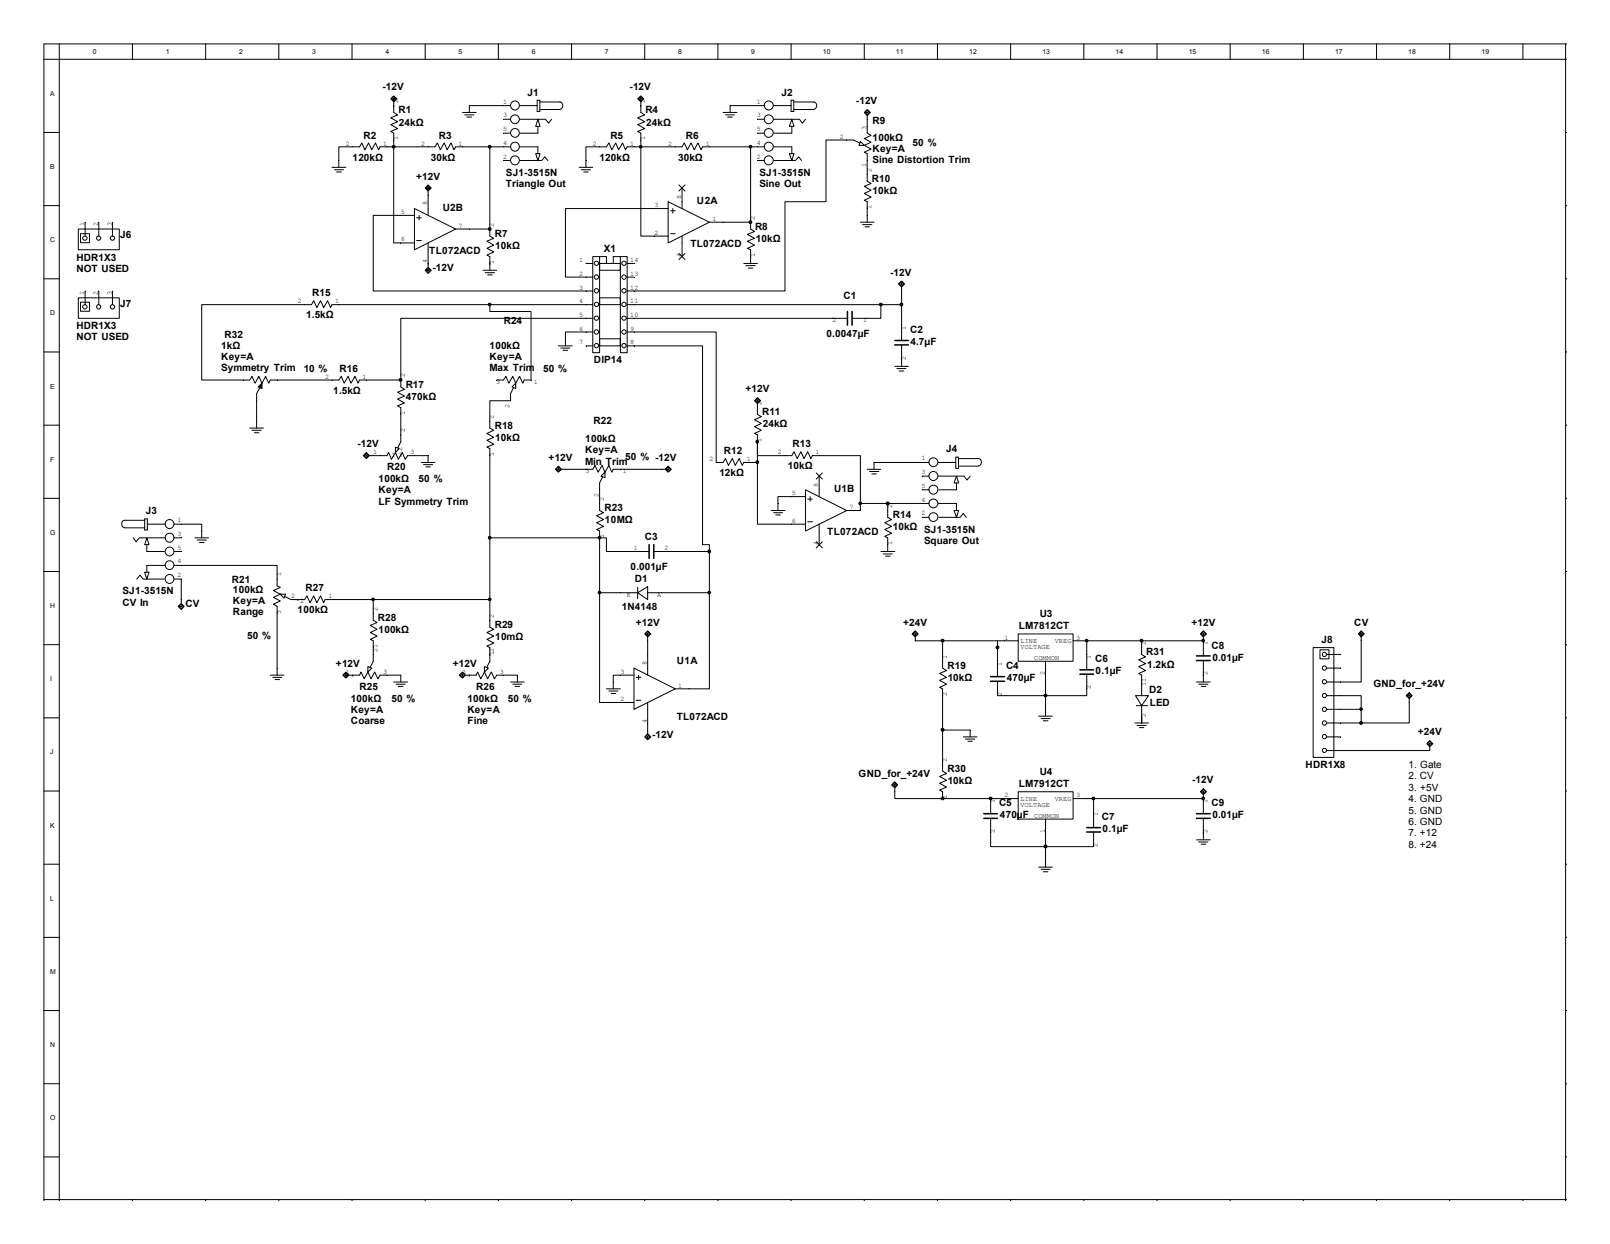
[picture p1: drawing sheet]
<svg xmlns="http://www.w3.org/2000/svg" width="279mm" height="216mm" viewBox="0 0 279 216" stroke-linecap="round" stroke-linejoin="round" font-family="sans-serif">
<defs><g id="words">
<g font-size="1.7">
<text x="66.4" y="15.7">-12V</text>
<text x="91.6" y="16.6">J1</text>
<text x="109.3" y="15.7">-12V</text>
<text x="135.6" y="16.6">J2</text>
<text x="69.2" y="19.7">R1</text>
<text x="69.2" y="21.8">24kΩ</text>
<text x="112" y="19.7">R4</text>
<text x="112.1" y="21.8">24kΩ</text>
<text x="148.5" y="18.1">-12V</text>
<text x="151.4" y="21.5">R9</text>
<text x="61.2" y="27.9">120kΩ</text>
<text x="63.1" y="24">R2</text>
<text x="74.8" y="27.9">30kΩ</text>
<text x="76.2" y="24">R3</text>
<text x="104" y="27.9">120kΩ</text>
<text x="105.9" y="24">R5</text>
<text x="117.7" y="27.9">30kΩ</text>
<text x="119" y="24">R6</text>
<text x="151.4" y="24.4">100kΩ</text>
<text x="151.4" y="26.4">Key=A</text>
<text x="151.4" y="28.4">Sine Distortion Trim</text>
<text x="158.4" y="25.4">50 %</text>
<text x="72.2" y="31.2">+12V</text>
<text x="87.8" y="30.5">SJ1-3515N</text>
<text x="87.8" y="32.5">Triangle Out</text>
<text x="120.9" y="35.4">U2A</text>
<text x="131.8" y="30.5">SJ1-3515N</text>
<text x="131.8" y="32.5">Sine Out</text>
<text x="151.3" y="31.6">R10</text>
<text x="151.4" y="33.7">10kΩ</text>
<text x="20.9" y="41.4">J6</text>
<text x="76.9" y="36.6">U2B</text>
<text x="85.9" y="41.1">R7</text>
<text x="131.1" y="39.9">R8</text>
<text x="13.3" y="45.2">HDR1X3</text>
<text x="13.3" y="47.2">NOT USED</text>
<text x="74.5" y="44">TL072ACD</text>
<text x="75.1" y="47.1">-12V</text>
<text x="85.9" y="43.2">10kΩ</text>
<text x="104.8" y="43.8">X1</text>
<text x="119.8" y="42.8">TL072ACD</text>
<text x="131.2" y="42">10kΩ</text>
<text x="154.5" y="47.8">-12V</text>
<text x="20.9" y="53.3">J7</text>
<text x="54.2" y="51.4">R15</text>
<text x="146.4" y="51.9">C1</text>
<text x="13.3" y="57.1">HDR1X3</text>
<text x="13.3" y="59.1">NOT USED</text>
<text x="38.9" y="58.7">R32</text>
<text x="53.1" y="55.2">1.5kΩ</text>
<text x="87.4" y="56.3">R24</text>
<text x="143.4" y="58.4">0.0047µF</text>
<text x="157.9" y="57.8">C2</text>
<text x="158" y="59.9">4.7µF</text>
<text x="38.4" y="60.5">1kΩ</text>
<text x="38.4" y="62.5">Key=A</text>
<text x="38.4" y="64.5">Symmetry Trim</text>
<text x="52.7" y="64.5">10 %</text>
<text x="58.9" y="64.5">R16</text>
<text x="85" y="60.5">100kΩ</text>
<text x="85" y="62.5">Key=A</text>
<text x="85" y="64.5">Max Trim</text>
<text x="94.3" y="64.5">50 %</text>
<text x="103.1" y="63.1">DIP14</text>
<text x="57.8" y="68.4">1.5kΩ</text>
<text x="70.4" y="67.3">R17</text>
<text x="70.4" y="69.4">470kΩ</text>
<text x="129.4" y="68.1">+12V</text>
<text x="62" y="77.6">-12V</text>
<text x="85.9" y="74.5">R18</text>
<text x="85.9" y="76.6">10kΩ</text>
<text x="101.6" y="76.7">100kΩ</text>
<text x="103" y="73.7">R22</text>
<text x="132.2" y="72.1">R11</text>
<text x="132.4" y="74.2">24kΩ</text>
<text x="137.5" y="77.6">R13</text>
<text x="65.7" y="83.7">100kΩ</text>
<text x="67.2" y="81.6">R20</text>
<text x="72.6" y="83.7">50 %</text>
<text x="95.2" y="80">+12V</text>
<text x="101.6" y="78.7">Key=A</text>
<text x="101.6" y="80.6">Min Trim</text>
<text x="108.5" y="79.9">50 % -12V</text>
<text x="124.8" y="82.6">12kΩ</text>
<text x="125.6" y="78.8">R12</text>
<text x="136.7" y="81.4">10kΩ</text>
<text x="164.2" y="78.5">J4</text>
<text x="25.3" y="89.3">J3</text>
<text x="65.7" y="85.6">Key=A</text>
<text x="65.7" y="87.6">LF Symmetry Trim</text>
<text x="104.9" y="88.7">R23</text>
<text x="144.8" y="85.4">U1B</text>
<text x="154.9" y="89.9">R14</text>
<text x="105" y="90.8">10MΩ</text>
<text x="111.9" y="93.6">C3</text>
<text x="143.6" y="92.8">TL072ACD</text>
<text x="154.9" y="92">10kΩ SJ1-3515N</text>
<text x="160.4" y="94.4">Square Out</text>
<text x="40.3" y="101.2">R21</text>
<text x="109.4" y="98.9">0.001µF</text>
<text x="110.2" y="101">D1</text>
<text x="21.3" y="103.2">SJ1-3515N</text>
<text x="21.3" y="105.1">CV In</text>
<text x="32.2" y="105.4">CV</text>
<text x="40.4" y="102.9">100kΩ</text>
<text x="40.4" y="104.8">Key=A</text>
<text x="40.4" y="106.8">Range</text>
<text x="51.6" y="106.5">100kΩ</text>
<text x="53" y="102.6">R27</text>
<text x="65.6" y="107.8">R28</text>
<text x="107.9" y="105.9">1N4148</text>
<text x="180.4" y="107.1">U3</text>
<text x="42.9" y="111">50 %</text>
<text x="65.7" y="109.9">100kΩ</text>
<text x="85.9" y="109">R29</text>
<text x="85.9" y="111.1">10mΩ</text>
<text x="110.3" y="108.6">+12V</text>
<text x="156.7" y="108.6">+24V</text>
<text x="176.8" y="109.2">LM7812CT</text>
<text x="198.9" y="113.7">R31</text>
<text x="206.8" y="108.6">+12V</text>
<text x="210.3" y="112.6">C8</text>
<text x="229.4" y="111.6">J8</text>
<text x="235" y="108.6">CV</text>
<text x="58.3" y="115.7">+12V</text>
<text x="62.4" y="119.7">R25</text>
<text x="78.6" y="115.7">+12V</text>
<text x="82.6" y="119.7">R26</text>
<text x="117.4" y="115.2">U1A</text>
<text x="164.4" y="116.1">R19</text>
<text x="164.5" y="118.2">10kΩ</text>
<text x="174.6" y="116.1">C4</text>
<text x="174.7" y="118.2">470µF</text>
<text x="190" y="114.9">C6</text>
<text x="190.1" y="117.1">0.1µF</text>
<text x="199.1" y="115.9">1.2kΩ</text>
<text x="210.4" y="114.7">0.01µF</text>
<text x="238.3" y="119.3">GND_for_+24V</text>
<text x="60.9" y="121.8">100kΩ</text>
<text x="60.9" y="123.7">Key=A</text>
<text x="60.9" y="125.7">Coarse</text>
<text x="67.9" y="121.8">50 %</text>
<text x="81.1" y="121.8">100kΩ</text>
<text x="81.1" y="123.7">Key=A</text>
<text x="81.1" y="125.7">Fine</text>
<text x="88.1" y="121.8">50 %</text>
<text x="117.4" y="125">TL072ACD</text>
<text x="199.4" y="120.4">D2</text>
<text x="199.5" y="122.5">LED</text>
<text x="113.2" y="128">-12V</text>
<text x="246" y="127.6">+24V</text>
<text x="149" y="134.8">GND_for_+24V</text>
<text x="164.4" y="134">R30</text>
<text x="164.5" y="136.1">10kΩ</text>
<text x="176.8" y="136.6">LM7912CT</text>
<text x="180.4" y="134.5">U4</text>
<text x="206.9" y="136">-12V</text>
<text x="226.6" y="133.3">HDR1X8</text>
<text x="244.4" y="133.3">1. Gate</text>
<text x="244.4" y="135.3">2. CV</text>
<text x="244.4" y="137.2">3. +5V</text>
<text x="173.4" y="139.9">C5</text>
<text x="173.5" y="142">470µF</text>
<text x="191.2" y="142.3">C7</text>
<text x="210.3" y="139.9">C9</text>
<text x="210.4" y="142">0.01µF</text>
<text x="244.4" y="139.2">4. GND</text>
<text x="244.4" y="141.2">5. GND</text>
<text x="244.4" y="143.2">6. GND</text>
<text x="191.3" y="144.4">0.1µF</text>
<text x="244.4" y="145.2">7. +12</text>
<text x="244.4" y="147.2">8. +24</text>
</g>
<g font-size="1.2">
<text x="16.1" y="9.4">0</text>
<text x="28.8" y="9.4">1</text>
<text x="41.5" y="9.4">2</text>
<text x="54.2" y="9.4">3</text>
<text x="66.9" y="9.4">4</text>
<text x="79.6" y="9.4">5</text>
<text x="92.3" y="9.4">6</text>
<text x="105" y="9.4">7</text>
<text x="117.7" y="9.4">8</text>
<text x="130.4" y="9.4">9</text>
<text x="142.8" y="9.4">10</text>
<text x="155.5" y="9.4">11</text>
<text x="168.2" y="9.4">12</text>
<text x="180.9" y="9.4">13</text>
<text x="193.6" y="9.4">14</text>
<text x="206.3" y="9.4">15</text>
<text x="219" y="9.4">16</text>
<text x="231.7" y="9.4">17</text>
<text x="244.4" y="9.4">18</text>
<text x="257.1" y="9.4">19</text>
<text x="8.7" y="16.6">A</text>
<text x="69.1" y="17.9" transform="rotate(-90 69.1 17.9)">2</text>
<text x="87.3" y="18">1</text>
<text x="111.9" y="17.9" transform="rotate(-90 111.9 17.9)">2</text>
<text x="131.4" y="18">1</text>
<text x="87.3" y="20.4">3</text>
<text x="87.3" y="22.7">5</text>
<text x="131.4" y="20.4">3</text>
<text x="131.4" y="22.7">5</text>
<text x="150.3" y="22.6" transform="rotate(-90 150.3 22.6)">3</text>
<text x="8.7" y="29.3">B</text>
<text x="60" y="25.3">2</text>
<text x="66.5" y="25.3">1</text>
<text x="69.1" y="24.4" transform="rotate(-90 69.1 24.4)">1</text>
<text x="73.1" y="25.3">2</text>
<text x="79.6" y="25.3">1</text>
<text x="87.3" y="27.5">2</text>
<text x="87.3" y="25.1">4</text>
<text x="102.9" y="25.3">2</text>
<text x="109.3" y="25.3">1</text>
<text x="111.9" y="24.4" transform="rotate(-90 111.9 24.4)">1</text>
<text x="116" y="25.3">2</text>
<text x="122.5" y="25.3">1</text>
<text x="131.4" y="27.5">2</text>
<text x="131.4" y="25.1">4</text>
<text x="145.8" y="24.1">2</text>
<text x="150.3" y="29" transform="rotate(-90 150.3 29)">1</text>
<text x="151.2" y="29.8" transform="rotate(-90 151.2 29.8)">2</text>
<text x="74.1" y="35.6" transform="rotate(-90 74.1 35.6)">8</text>
<text x="113.6" y="36">3</text>
<text x="118.2" y="34.5" transform="rotate(-90 118.2 34.5)">8</text>
<text x="14.6" y="39.2" transform="rotate(-90 14.6 39.2)">1</text>
<text x="17" y="39.2" transform="rotate(-90 17 39.2)">2</text>
<text x="19.4" y="39.2" transform="rotate(-90 19.4 39.2)">3</text>
<text x="69.6" y="37.2">5</text>
<text x="69.6" y="41.9">6</text>
<text x="79.6" y="39.5">7</text>
<text x="85.7" y="39.3" transform="rotate(-90 85.7 39.3)">2</text>
<text x="113.6" y="40.7">2</text>
<text x="123.7" y="38.4">1</text>
<text x="131" y="38.1" transform="rotate(-90 131 38.1)">2</text>
<text x="151.2" y="36.3" transform="rotate(-90 151.2 36.3)">1</text>
<text x="8.7" y="42">C</text>
<text x="74.1" y="45.7" transform="rotate(-90 74.1 45.7)">4</text>
<text x="85.7" y="45.8" transform="rotate(-90 85.7 45.8)">1</text>
<text x="100.5" y="47.9">2</text>
<text x="100.5" y="45.5">1</text>
<text x="109.3" y="45.5">14</text>
<text x="109.3" y="47.9">13</text>
<text x="118.2" y="44.5" transform="rotate(-90 118.2 44.5)">4</text>
<text x="131" y="44.6" transform="rotate(-90 131 44.6)">1</text>
<text x="14.6" y="51.1" transform="rotate(-90 14.6 51.1)">1</text>
<text x="17" y="51.1" transform="rotate(-90 17 51.1)">2</text>
<text x="19.4" y="51.1" transform="rotate(-90 19.4 51.1)">3</text>
<text x="51.7" y="52.7">2</text>
<text x="58.2" y="52.7">1</text>
<text x="100.5" y="50.2">3</text>
<text x="100.5" y="52.7">4</text>
<text x="109.3" y="52.7">11</text>
<text x="109.3" y="50.2">12</text>
<text x="8.7" y="54.7">D</text>
<text x="100.5" y="55">5</text>
<text x="100.5" y="59.8">7</text>
<text x="100.5" y="57.4">6</text>
<text x="109.3" y="57.4">9</text>
<text x="109.3" y="55">10</text>
<text x="109.3" y="59.8">8</text>
<text x="144.5" y="55.9">2</text>
<text x="149.8" y="55.9">1</text>
<text x="157.2" y="57.2" transform="rotate(-90 157.2 57.2)">1</text>
<text x="56.4" y="65.7">2</text>
<text x="62.9" y="65.7">1</text>
<text x="70.3" y="65.5" transform="rotate(-90 70.3 65.5)">2</text>
<text x="157.2" y="62.5" transform="rotate(-90 157.2 62.5)">2</text>
<text x="8.7" y="67.4">E</text>
<text x="86.1" y="66.6">3</text>
<text x="88.4" y="70.7" transform="rotate(-90 88.4 70.7)">2</text>
<text x="92.6" y="66.6">1</text>
<text x="132.2" y="70.3" transform="rotate(-90 132.2 70.3)">2</text>
<text x="70.3" y="72" transform="rotate(-90 70.3 72)">1</text>
<text x="70.3" y="75" transform="rotate(-90 70.3 75)">2</text>
<text x="85.7" y="72.6" transform="rotate(-90 85.7 72.6)">2</text>
<text x="132.2" y="76.8" transform="rotate(-90 132.2 76.8)">1</text>
<text x="8.7" y="80.1">F</text>
<text x="64.8" y="78.8">1</text>
<text x="67.9" y="79.3">1</text>
<text x="69.2" y="79.3">3</text>
<text x="69.8" y="78.2" transform="rotate(-90 69.8 78.2)">2</text>
<text x="71.2" y="78.8">3</text>
<text x="85.7" y="79.1" transform="rotate(-90 85.7 79.1)">1</text>
<text x="101.6" y="82.1">3</text>
<text x="108.1" y="82.1">1</text>
<text x="123.1" y="80">2</text>
<text x="129.6" y="80">1</text>
<text x="135" y="78.8">2</text>
<text x="141.5" y="78.8">1</text>
<text x="159.9" y="79.9">1</text>
<text x="159.9" y="82.3">3</text>
<text x="103.9" y="86.2" transform="rotate(-90 103.9 86.2)">2</text>
<text x="104.8" y="87" transform="rotate(-90 104.8 87)">2</text>
<text x="137.4" y="86">5</text>
<text x="142" y="84.5" transform="rotate(-90 142 84.5)">8</text>
<text x="147.4" y="88.3">7</text>
<text x="154.8" y="88.1" transform="rotate(-90 154.8 88.1)">2</text>
<text x="159.9" y="89.4">2</text>
<text x="159.9" y="87">4</text>
<text x="159.9" y="84.7">5</text>
<text x="8.7" y="92.8">G</text>
<text x="30.8" y="90.6">1</text>
<text x="30.8" y="93">3</text>
<text x="30.8" y="95.4">5</text>
<text x="104.8" y="93.4" transform="rotate(-90 104.8 93.4)">1</text>
<text x="110" y="95.5">1</text>
<text x="115.3" y="95.5">2</text>
<text x="137.4" y="90.8">6</text>
<text x="142" y="94.5" transform="rotate(-90 142 94.5)">4</text>
<text x="154.8" y="94.6" transform="rotate(-90 154.8 94.6)">1</text>
<text x="30.8" y="100.1">2</text>
<text x="30.8" y="97.7">4</text>
<text x="48.8" y="100" transform="rotate(-90 48.8 100)">1</text>
<text x="8.7" y="105.5">H</text>
<text x="48.8" y="106.5" transform="rotate(-90 48.8 106.5)">3</text>
<text x="50.5" y="103.8">2</text>
<text x="52.1" y="104.7">2</text>
<text x="57" y="103.8">1</text>
<text x="65.5" y="106" transform="rotate(-90 65.5 106)">2</text>
<text x="85.7" y="107.2" transform="rotate(-90 85.7 107.2)">2</text>
<text x="108.8" y="103.5">K</text>
<text x="114" y="103.5">A</text>
<text x="65.5" y="113.1" transform="rotate(-90 65.5 113.1)">21</text>
<text x="85.7" y="113.7" transform="rotate(-90 85.7 113.7)">12</text>
<text x="174.3" y="111">1</text>
<text x="177.1" y="111.5">LINE</text>
<text x="177.1" y="112.6">VOLTAGE</text>
<text x="183" y="111.5">VREG</text>
<text x="186.7" y="111">3</text>
<text x="198.8" y="111.9" transform="rotate(-90 198.8 111.9)">2</text>
<text x="209.5" y="111.9" transform="rotate(-90 209.5 111.9)">1</text>
<text x="8.7" y="118.2">I</text>
<text x="60" y="116.9">1</text>
<text x="66.5" y="116.9">3</text>
<text x="80.3" y="116.9">1</text>
<text x="86.7" y="116.9">3</text>
<text x="107.7" y="116.9">3</text>
<text x="112.2" y="115.4" transform="rotate(-90 112.2 115.4)">8</text>
<text x="117.7" y="119.3">1</text>
<text x="164.3" y="114.3" transform="rotate(-90 164.3 114.3)">1</text>
<text x="173.9" y="115.5" transform="rotate(-90 173.9 115.5)">1</text>
<text x="179.5" y="114.6">COMMON</text>
<text x="181.3" y="117.1" transform="rotate(-90 181.3 117.1)">2</text>
<text x="189.3" y="119.6" transform="rotate(-90 189.3 119.6)">2</text>
<text x="189.3" y="114.3" transform="rotate(-90 189.3 114.3)">1</text>
<text x="198.8" y="119.1" transform="rotate(-90 198.8 119.1)">11</text>
<text x="209.5" y="117.2" transform="rotate(-90 209.5 117.2)">2</text>
<text x="107.7" y="121.7">2</text>
<text x="112.2" y="125.5" transform="rotate(-90 112.2 125.5)">4</text>
<text x="164.3" y="120.8" transform="rotate(-90 164.3 120.8)">2</text>
<text x="173.9" y="120.8" transform="rotate(-90 173.9 120.8)">2</text>
<text x="198.8" y="124.4" transform="rotate(-90 198.8 124.4)">2</text>
<text x="8.7" y="130.9">J</text>
<text x="164.3" y="132.2" transform="rotate(-90 164.3 132.2)">2</text>
<text x="8.7" y="143.6">K</text>
<text x="164.3" y="138.7" transform="rotate(-90 164.3 138.7)">1</text>
<text x="172.6" y="139.3" transform="rotate(-90 172.6 139.3)">1</text>
<text x="174.3" y="138.4">2</text>
<text x="177.1" y="138.9">LINE</text>
<text x="177.1" y="140">VOLTAGE</text>
<text x="179.5" y="141.9">COMMON</text>
<text x="183" y="138.9">VREG</text>
<text x="186.7" y="138.4">3</text>
<text x="190.5" y="141.7" transform="rotate(-90 190.5 141.7)">1</text>
<text x="209.5" y="139.3" transform="rotate(-90 209.5 139.3)">1</text>
<text x="172.6" y="144.6" transform="rotate(-90 172.6 144.6)">2</text>
<text x="181.3" y="144.5" transform="rotate(-90 181.3 144.5)">1</text>
<text x="190.5" y="147" transform="rotate(-90 190.5 147)">2</text>
<text x="209.5" y="144.6" transform="rotate(-90 209.5 144.6)">2</text>
<text x="8.7" y="156.3">L</text>
<text x="8.7" y="169">M</text>
<text x="8.7" y="181.7">N</text>
<text x="8.7" y="194.4">O</text>
</g>
</g></defs>
<g fill="none" stroke="#000" stroke-width=".17">
<path d="M7.6 7.6h.1M7.6 7.6v200.7M7.6 10.3h264.2M7.6 7.6h264.2M10.3 7.6v200.7M23 7.6v2.7M35.7 7.6v2.7M48.4 7.6v2.7M61.1 7.6v2.7M73.8 7.6v2.7M86.5 7.6v2.7M99.2 7.6v2.7"/>
<path d="M111.9 7.6v2.7M124.6 7.6v2.7M137.3 7.6v2.7M150 7.6v2.7M162.7 7.6v2.7M175.4 7.6v2.7M188.1 7.6v2.7M200.8 7.6v2.7M213.5 7.6v2.7M226.2 7.6v2.7M238.9 7.6v2.7M251.6 7.6v2.7"/>
<path d="M264.3 7.6v2.7M271.7 7.6v200.7M7.6 23h2.7M7.6 35.7h2.7M271.7 23h.1M271.7 35.7h.1M7.6 48.4h2.7M101.7 48.1h1.2M101.7 50.5h1.2M101.7 52.9h1.2M101.7 55.2h1.2M101.7 45.7h1.2"/>
<path d="M101.7 57.6h1.2M102.9 44.5h1.2v16.7h-1.2zM104.1 58.8h3.6v1.2h-3.6zM104.1 45.7h3.6v1.2h-3.6zM104.1 51.7h3.6v1.2h-3.6zM104.1 44.5h1.1v1.2M107.7 44.5h1.1v16.7h-1.1zM107.7 44.5h-1.3v1.2M108.8 48.1h1.2M108.8 50.5h1.2M108.8 52.9h1.2M108.8 55.2h1.2"/>
<path d="M108.8 45.7h1.2M108.8 57.6h1.2M271.7 48.4h.1M7.6 61.1h2.7M7.6 73.8h2.7M101.7 60h1.2M108.8 60h1.2M271.7 61.1h.1M271.7 73.8h.1M7.6 86.5h2.7M7.6 99.2h2.7M271.7 86.5h.1"/>
<path d="M271.7 99.2h.1M7.6 111.9h2.7M271.7 111.9h.1M7.6 124.6h2.7M7.6 137.3h2.7M271.7 124.6h.1M271.7 137.3h.1M7.6 150h2.7M271.7 150h.1M7.6 162.7h2.7M7.6 175.4h2.7M271.7 162.7h.1"/>
<path d="M271.7 175.4h.1M7.6 188.1h2.7M271.7 188.1h.1M7.6 200.8h2.7M7.6 208.2h264.2M23 208.2v.1M35.7 208.2v.1M48.4 208.2v.1M61.1 208.2v.1M73.8 208.2v.1M86.5 208.2v.1M99.2 208.2v.1"/>
<path d="M111.9 208.2v.1M124.6 208.2v.1M137.3 208.2v.1M150 208.2v.1M162.7 208.2v.1M175.4 208.2v.1M188.1 208.2v.1M200.8 208.2v.1M213.5 208.2v.1M226.2 208.2v.1M238.9 208.2v.1M251.6 208.2v.1"/>
<path d="M264.3 208.2v.1M271.7 200.8h.1"/>
<circle cx="103.5" cy="48.1" r=".38"/>
<circle cx="103.5" cy="52.8" r=".38"/>
<circle cx="103.5" cy="57.6" r=".38"/>
<circle cx="103.5" cy="60" r=".38"/>
<circle cx="103.5" cy="50.5" r=".38"/>
<circle cx="103.5" cy="45.7" r=".37"/>
<circle cx="103.5" cy="55.2" r=".37"/>
<circle cx="108.3" cy="52.8" r=".38"/>
<circle cx="108.3" cy="50.5" r=".38"/>
<circle cx="108.3" cy="57.6" r=".38"/>
<circle cx="108.3" cy="48.1" r=".38"/>
<circle cx="108.3" cy="60" r=".38"/>
<circle cx="108.3" cy="55.2" r=".37"/>
<circle cx="108.3" cy="45.7" r=".37"/>
</g>
<path d="M67.8 17.1l.5-.5 .6 .5-.6 .6z" fill-rule="evenodd" fill="#fff"/>
<g fill="none" stroke="#000" stroke-width=".17">
<path d="M67.8 17.1l.5-.5 .6 .5-.6 .6zM67.9 17.1l.4-.3 .4 .3-.4 .4zM68.2 17.1l.1-.1 .2 .1-.2 .2zM68.3 17.7v1.8l.7 .4-1.2 .5 1.2 .7-1.2 .5 1.2 .7-1.2 .5 .5 .3v2.4M68.3 18.3h.1M90.2 18.3h3M93.2 17.4h.5v1.9h-.5zM93.7 17.7h3.5M93.7 19h3.5M97.2 17.7a.65 .65 0 0 1 .5 .6 .65 .65 0 0 1-.5 .7M57.6 29h2.4M58 29.5h1.6"/>
<path d="M58.4 29.8h.8M69.6 37.4h2.3M71.9 36.2l7.2 3.6-7.2 3.5zM72.3 37.8h.8M72.7 37.4v.8M74.3 33.8v3.6M79.1 39.8h2.3M80.3 25.5h-1.2l-.3 .5-.5-1.2-.7 1.2-.5-1.2-.7 1.2-.5-1.2-.4 .7h-9.5l-.3 .5-.5-1.2-.7 1.2-.5-1.2-.7 1.2-.5-1.2-.4 .7h-3.6v3.5M90.2 25.5h3.1v2.4M90.3 27.9h3.7l.5-.7 .6 .7M113.6 36.2h2.4M116 35l7.1 3.6-7.1 3.6z"/>
<path d="M116.4 36.6h.8M116.8 36.2v.8M117.8 32.1l1.1 1M118.4 32.6v3.6M118.9 32.1l-1.1 1M123.1 38.6h2.4M69.6 42.2h2.3M72.3 41.7h.8M74.3 42.2v3.5M113.6 41h2.4M116.4 40.6h.8M117.8 44l1.1 1"/>
<path d="M118.4 41v3.5M118.9 44l-1.1 1M137.4 86.2h2.4M137.4 91h2.4M139.8 85l7.1 3.6-7.1 3.6zM140.2 90.6h.8M140.2 86.6h.8M140.6 86.2v.8M141.6 94l1.1 1.1M141.6 82.1l1.1 1M142.2 82.6v3.6M142.2 91v3.5"/>
<path d="M142.7 94l-1.1 1.1M142.7 82.1l-1.1 1M146.9 88.6h2.4M107.7 117.2h2.3M110 116l7.2 3.5-7.2 3.6zM110.4 117.6h.8M110.8 117.2v.7M112.4 113.6v3.6M117.2 119.5h2.3M107.7 121.9h2.3M110.4 121.5h.8M112.4 121.9v3.6"/>
<circle cx="89.4" cy="18.3" r=".77"/>
<circle cx="68.3" cy="25.5" r=".25"/>
<circle cx="89.4" cy="25.5" r=".77"/>
<circle cx="89.4" cy="27.8" r=".77"/>
</g>
<circle cx="68.3" cy="25.5" r=".25" fill="#000"/>
<path d="M93 26.7h.7l-.4 1.2z" fill-rule="evenodd" fill="#fff"/>
<path d="M90.2 20.7h4.5l.5 .7 .5-.7M93 26.7h.7l-.4 1.2zM93.3 20.9v2.2" fill="none" stroke="#000" stroke-width=".17"/>
<path d="M93.3 20.7l.4 1.2h-.7z" fill-rule="evenodd" fill="#fff"/>
<g fill="none" stroke="#000" stroke-width=".17">
<path d="M80.3 19.5h2.3M80.6 19.9h1.7M88.6 18.3h-7.2v1.2M80.3 25.5h8.3M81 20.3h.8M84.8 25.3h.3v.3h-.3zM87.4 23.1h1.2M87.4 20.7h1.2M87.4 27.9h1.2M90.3 23.1h3M93.3 20.7l.4 1.2h-.7z"/>
<circle cx="89.4" cy="23.1" r=".76"/>
<circle cx="89.4" cy="20.7" r=".76"/>
</g>
<path d="M84.8 25.3h.3v.3h-.3z" fill-rule="evenodd" fill="#000"/>
<path d="M74.3 32.1l.5 .5-.5 .5-.5-.5z" fill-rule="evenodd" fill="#fff"/>
<path d="M111.2 18.3v1.2l.7 .4-1.2 .5 1.2 .7-1.2 .5 1.2 .7-1.2 .5 .5 .3v1.2M74.2 32.6l.1-.1 .1 .1-.1 .2zM74.3 32.1l.5 .5-.5 .5-.5-.5zM74.3 32.2l.4 .4-.4 .4-.4-.4zM74.3 33.1v.7M100.5 29h2.4M100.9 29.5h1.6M101.3 29.8h.8M101.7 27.9v1.1M104.1 25.5h1.1l.5-.7 .5 1.2 .6-1.2 .6 1.2 .6-1.2 .5 1.2 .3-.5h1.2M117.2 25.5h1.2l.3-.7 .6 1.2 .6-1.2 .6 1.2 .6-1.2 .6 1.2 .2-.5h1.2" fill="none" stroke="#000" stroke-width=".17"/>
<path d="M110.7 17.1l.5-.5 .5 .5-.5 .6z" fill-rule="evenodd" fill="#fff"/>
<g fill="none" stroke="#000" stroke-width=".17">
<path d="M110.7 17.1l.5-.5 .5 .5-.5 .6zM110.8 17.1l.4-.3 .4 .3-.4 .4zM111.1 17.1l.1-.1 .1 .1-.1 .2zM111.2 18.3h.1M111.2 17.7v.6M134.2 18.3h3.1M137.3 17.4h.5v1.9h-.5zM137.8 17.7h3.4a.65 .65 0 0 1 .5 .6 .65 .65 0 0 1-.5 .7M137.8 19h3.4M104.1 25.5h-2.4v2.4M110 25.5h7.2M111 25.3h.3v.3h-.3z"/>
<path d="M111.2 24.3v1.2M134.2 25.5h3.2v2.4M134.4 27.9h3.6l.6-.7 .5 .7"/>
<circle cx="133.4" cy="18.3" r=".78"/>
<circle cx="133.4" cy="27.8" r=".78"/>
<circle cx="133.4" cy="25.5" r=".78"/>
</g>
<path d="M111 25.3h.3v.3h-.3z" fill-rule="evenodd" fill="#000"/>
<path d="M137 26.7h.8l-.4 1.2z" fill-rule="evenodd" fill="#fff"/>
<path d="M134.2 20.7h4.5l.5 .7 .6-.7M137 26.7h.8l-.4 1.2zM137.4 20.9v2.2" fill="none" stroke="#000" stroke-width=".17"/>
<path d="M137.4 20.7l.4 1.2h-.8z" fill-rule="evenodd" fill="#fff"/>
<g fill="none" stroke="#000" stroke-width=".17">
<path d="M125.5 19.5h2.4M125.9 19.9h1.6M132.6 18.3h-5.9v1.2M81.4 39.8h3.6M84.8 39.6h.4l-.1 .3h-.3zM85 25.5v15.5l.7 .4-1.2 .5 1.2 .6-1.2 .6 1.2 .6-1.2 .6 .5 .2v2.4M85 39.8h.1M123.1 25.5h9.5M125.5 38.6h4.8M126.3 20.3h.8M130.1 25.3h.3v.3h-.3zM130.1 38.4h.3v.3h-.3z"/>
<path d="M130.3 25.5v14.3l.6 .4-1.2 .5 1.2 .7-1.2 .5 1.2 .6-1.2 .6 .6 .2v2.4M130.3 38.6h.1M131.4 23.1h1.2M131.4 20.7h1.2M131.4 27.9h1.2M134.4 23.1h3M137.4 20.7l.4 1.2h-.8zM83.8 46.9h2.4M84.2 47.3h1.6M84.6 47.7h.8M85 45.7h.1M129.1 45.7h2.3"/>
<path d="M129.5 46.1h1.6M129.9 46.5h.7M130.3 44.5h.1"/>
<circle cx="133.4" cy="23.1" r=".77"/>
<circle cx="133.4" cy="20.7" r=".77"/>
</g>
<g fill="#000">
<path d="M84.8 39.6h.4l-.1 .3h-.3z" fill-rule="evenodd"/>
<path d="M130.1 25.3h.3v.3h-.3z" fill-rule="evenodd"/>
<path d="M130.1 38.4h.3v.3h-.3z" fill-rule="evenodd"/>
</g>
<path d="M150 19.5l.5-.5 .5 .5-.5 .6z" fill-rule="evenodd" fill="#fff"/>
<path d="M150 19.5l.5-.5 .5 .5-.5 .6zM150.1 19.5l.4-.4 .4 .4-.4 .4zM150.4 19.5l.1-.1 .1 .1-.1 .1zM148.1 24.3l1.9 .9M149.3 38.6h2.4M149.7 39h1.6M150.1 39.4h.8M150.5 30.2v1.3l.7 .3-1.2 .5 1.2 .7-1.2 .6 1.2 .6-1.2 .6 .5 .2v3.6M150.5 20.1v.6" fill="none" stroke="#000" stroke-width=".17"/>
<path d="M149.3 24.6l.7 .6h-.9z" fill="#fff"/>
<path d="M146.9 24.3h1.2M149.3 24.6l.7 .6h-.9zM150.5 20.7v2.4l.7 .4-1.2 .5 1.2 .7-1.2 .5 1.2 .7-1.2 .5 .5 .3v3.5" fill="none" stroke="#000" stroke-width=".17"/>
<path d="M73.8 46.9l.5-.5 .5 .5-.5 .6z" fill-rule="evenodd" fill="#fff"/>
<path d="M73.8 46.9l.5-.5 .5 .5-.5 .6zM73.9 46.9l.4-.4 .4 .4-.4 .4zM74.2 46.9l.1-.1 .1 .1-.1 .1zM74.3 45.7h.1M74.3 45.7v.7" fill="none" stroke="#000" stroke-width=".17"/>
<path d="M112.4 127.3l.5 .6-.5 .5-.5-.5z" fill-rule="evenodd" fill="#fff"/>
<path d="M112.3 127.9l.1-.1 .1 .1-.1 .1zM112.4 127.3l.5 .6-.5 .5-.5-.5zM112.4 127.5l.4 .4-.4 .4-.4-.4zM112.4 125.5v1.8" fill="none" stroke="#000" stroke-width=".17"/>
<path d="M112.4 109.5l.5 .5-.5 .5-.5-.5z" fill-rule="evenodd" fill="#fff"/>
<path d="M144.5 55.2h2.6M147.9 55.2h2.6M156.5 56.4v2.7M156.5 59.9v2.5M112.3 110l.1-.1 .1 .1-.1 .2zM112.4 109.5l.5 .5-.5 .5-.5-.5zM112.4 109.6l.4 .4-.4 .4-.4-.4zM112.4 110.5v3.1" fill="none" stroke="#000" stroke-width=".17"/>
<path d="M147.1 54.1v2.3M147.9 54.1v2.3M155.3 59.1h2.3M155.3 59.9h2.3" fill="none" stroke="#000" stroke-width=".26"/>
<path d="M155.9 49.3l.6-.5 .5 .5-.5 .5z" fill-rule="evenodd" fill="#fff"/>
<g fill="none" stroke="#000" stroke-width=".17">
<path d="M146.9 24.3h-3.6v10.7h-7.1v15.5h-26.2M110 57.6h14.3v22.7h1.2l.4-.7 .5 1.2 .7-1.2 .5 1.2 .7-1.2 .5 1.2 .3-.5h1.2M110 55.2h34.5M155.9 49.3l.6-.5 .5 .5-.5 .5zM156 49.3l.5-.4 .3 .4-.3 .4zM156.5 49.1l.1 .2-.1 .1-.2-.1zM156.5 49.8v.7M131.2 76.5h.4v.3h-.4zM131.4 70.7v1.2l.7 .4-1.2 .6 1.2 .6-1.2 .5 1.2 .7-1.2 .5 .5 .3v3.6h6l.4-.7 .5 1.2 .7-1.2 .5 1.2 .7-1.2 .5 1.2 .3-.5h1.2M155.3 63.6h2.3M155.7 64h1.5M156 64.4h.8"/>
<path d="M156.5 62.4v1.2"/>
</g>
<path d="M131.2 76.5h.4v.3h-.4z" fill-rule="evenodd" fill="#000"/>
<path d="M131.4 69l.6 .6-.6 .5-.5-.5z" fill-rule="evenodd" fill="#fff"/>
<g fill="none" stroke="#000" stroke-width=".17">
<path d="M68.3 25.5v16.7h1.3M69.6 37.4h-4.8v13.1h36.9M111.2 25.5v15.5h2.4M113.6 36.2h-15.5v11.9h3.6M131.4 69l.6 .6-.6 .5-.5-.5zM131.4 69.1l.4 .5-.4 .3-.3-.3zM131.4 69.4l.2 .2-.2 .1-.1-.1zM131.4 70.1v.6M131.4 76.7v3.6M142.2 79.1h7.1v9.5M165.9 79.3h.4v2h-.4zM166.4 79.6h3.4a.65 .65 0 0 1 .5 .6 .65 .65 0 0 1-.5 .7"/>
<path d="M130.3 80.3h1.1M131.2 80l.4 .1v.3h-.4zM131.4 80.3v10.7h6M133.8 88.6h2.4M134.2 89h1.6M134.6 89.4h.8M137.4 86.2h-2.4v2.4M149.1 87.2h.4l-.1 .4h-.3zM152.9 95.7h2.4M153.3 96.1h1.6M153.7 96.5h.8M154.1 88.6v1.2l.6 .4-1.2 .5 1.2 .7-1.2 .5 1.2 .6-1.2 .6 .6 .2v2.4"/>
<path d="M162.8 80.3h3.1M162.8 87.4h3.2v2.4M162.9 89.8h3.7l.6-.7 .5 .7M166.4 80.9h3.4"/>
<circle cx="162" cy="80.2" r=".77"/>
<circle cx="162" cy="87.4" r=".77"/>
<circle cx="162" cy="89.7" r=".77"/>
</g>
<g fill="#000">
<path d="M131.2 80l.4 .1v.3h-.4z" fill-rule="evenodd"/>
<path d="M149.1 87.2h.4l-.1 .4h-.3z" fill-rule="evenodd"/>
</g>
<path d="M165.6 88.6h.8l-.4 1.2z" fill-rule="evenodd" fill="#fff"/>
<path d="M162.8 82.6h4.5l.5 .7 .6-.7M165.6 88.6h.8l-.4 1.2zM166 82.8v2.2" fill="none" stroke="#000" stroke-width=".17"/>
<path d="M166 82.6l.4 1.2h-.8z" fill-rule="evenodd" fill="#fff"/>
<g fill="none" stroke="#000" stroke-width=".17">
<path d="M110 52.9h46.5M152.9 52.9v2.3h-2.4M156.5 50.5v5.9M21.6 91.6h3.5M25.1 90h.5v2h-.5zM25.1 90.3h-3.5a.65 .65 0 0 0-.5 .6 .65 .65 0 0 0 .5 .7M25.6 91h3.1M28.7 98.1h-3.2v2.4M149.3 87.4h11.9M150.5 81.4h2.4M150.9 81.8h1.6M151.3 82.3h.8"/>
<path d="M154.1 87.4v1.2M160 85h1.2M160 82.6h1.2M160 89.8h1.2M161.2 80.3h-9.5v1.1M162.9 85h3.1M166 82.6l.4 1.2h-.8zM23.7 100.5l.6-.7 .5 .7h3.7"/>
<circle cx="152.9" cy="52.8" r=".25"/>
<circle cx="156.4" cy="52.8" r=".25"/>
<circle cx="29.4" cy="90.9" r=".77"/>
<circle cx="29.4" cy="98.1" r=".76"/>
<circle cx="154" cy="87.4" r=".26"/>
<circle cx="162" cy="82.6" r=".78"/>
<circle cx="162" cy="85" r=".78"/>
<circle cx="29.4" cy="100.5" r=".77"/>
</g>
<g fill="#000">
<circle cx="152.9" cy="52.8" r=".25"/>
<circle cx="156.4" cy="52.8" r=".25"/>
<circle cx="154" cy="87.4" r=".26"/>
</g>
<path d="M25.1 99.3h.8l-.4 1.2z" fill-rule="evenodd" fill="#fff"/>
<path d="M23.1 93.3l.5 .7 .6-.7h4.5M25.1 99.3h.8l-.4 1.2zM25.5 93.5v2.2" fill="none" stroke="#000" stroke-width=".17"/>
<path d="M25.5 93.3l.4 1.2h-.8z" fill-rule="evenodd" fill="#fff"/>
<g fill="none" stroke="#000" stroke-width=".17">
<path d="M52.9 52.9h1.2l.3-.7 .6 1.2 .6-1.2 .6 1.2 .7-1.2 .5 1.2 .2-.5h1.2M101.7 57.6h-3.6v2.4M42.2 66h1.1l.4-.7 .6 1.2 .6-1.2 .6 1.2 .6-1.2 .6 1.2 .2-.5h1.2M44.8 67.1l.7-.6v.9zM45.5 66.5l-1 1.8v1.3M57.6 66h1.2l.4-.7 .5 1.2 .7-1.2 .5 1.2 .7-1.2 .5 1.2 .3-.5h1.2M69.6 66v1.1l.6 .5-1.2 .5 1.2 .6-1.2 .6 1.2 .6-1.2 .5 .6 .3v1.2M69.6 76.7l-1 1.8M85 73.1v1.2l.7 .4-1.2 .5 1.2 .7-1.2 .5 1.2 .7-1.2 .5 .5 .3v1.2M96.9 60h2.4M97.3 60.4h1.6M97.7 60.8h.8"/>
<path d="M25.5 93.3l.4 1.2h-.8zM25.5 95.7h3M30.2 95.7h1.3M30.2 91h1.3M30.2 93.3h1.3M30.2 98.1h1.3M30.2 100.5h1.3"/>
<circle cx="29.4" cy="93.3" r=".77"/>
<circle cx="29.4" cy="95.7" r=".76"/>
</g>
<path d="M44.8 67.1l.7-.6v.9z" fill="#000"/>
<path d="M68.6 77.6l.7 .3-.7 .6z" fill="#fff"/>
<path d="M66 79.1h1.1l.3-.6 .5 1.2 .7-1.2 .5 1.2 .7-1.2 .5 1.2 .4-.6h1.2M68.6 77.6l.7 .3-.7 .6zM69.6 75.5v1.2M105 82l-.9 1.8" fill="none" stroke="#000" stroke-width=".17"/>
<path d="M105 82v.9l-.7-.3z" fill="#fff"/>
<path d="M43.3 74.3h2.4M43.7 74.7h1.6M44.2 75.1h.7M44.5 73.1v1.2M101.7 81.4h1.2l.4-.6 .5 1.2 .7-1.2 .5 1.2 .7-1.2 .5 1.2 .2-.6h1.3M104.1 87.4v1.2l.6 .4-1.2 .5 1.2 .7-1.2 .5 1.2 .7-1.2 .5 .6 .3v1.1M104.1 83.8v1.2M105 82v.9l-.7-.3z" fill="none" stroke="#000" stroke-width=".17"/>
<path d="M63.6 78.5l.5 .6-.5 .5-.6-.5z" fill-rule="evenodd" fill="#fff"/>
<g fill="none" stroke="#000" stroke-width=".17">
<path d="M101.7 55.2h-32.1v10.8M63.6 78.5l.5 .6-.5 .5-.6-.5zM63.6 78.7l.4 .4-.4 .4-.4-.4zM63.6 78.9l.1 .2-.1 .1-.1-.1zM63.6 66h6M64.1 79.1h1.9M69.6 66h.1M69.6 71.9v3.6M71.9 79.1h2.4v1.2M89.5 66.5l-.9 1.8M73.1 80.3h2.4M73.5 80.6h1.6"/>
<path d="M73.9 81h.8"/>
<circle cx="69.5" cy="65.9" r=".25"/>
</g>
<circle cx="69.5" cy="65.9" r=".25" fill="#000"/>
<path d="M88.9 67.1l.6-.6v.9z" fill="#fff"/>
<path d="M58.8 52.9h42.9M84.8 52.7h.3v.3h-.3zM85 52.9v1.2h7.2v11.9h-1.2l-.3 .5-.5-1.2-.7 1.2-.5-1.2-.7 1.2-.5-1.2-.4 .7h-1.2M88.6 68.3v1.3h-3.6v3.5M88.9 67.1l.6-.6v.9zM104.1 85v2.4" fill="none" stroke="#000" stroke-width=".17"/>
<path d="M84.8 52.7h.3v.3h-.3z" fill-rule="evenodd" fill="#000"/>
<path d="M116 80.9l.5 .5-.5 .6-.6-.6z" fill-rule="evenodd" fill="#fff"/>
<path d="M107.7 81.4h7.7M115.8 81.4l.2-.1 .1 .1-.1 .2zM116 80.9l.5 .5-.5 .6-.6-.6zM116 81l.4 .4-.4 .4-.4-.4z" fill="none" stroke="#000" stroke-width=".17"/>
<path d="M96.9 80.9l.6 .5-.6 .6-.5-.6z" fill-rule="evenodd" fill="#fff"/>
<g fill="none" stroke="#000" stroke-width=".17">
<path d="M96.9 80.9l.6 .5-.6 .6-.5-.6zM96.9 81l.4 .4-.4 .4-.4-.4zM96.9 81.3l.2 .1-.2 .2-.1-.2zM97.5 81.4h4.2M103.9 93.1h.3v.4h-.3zM110 95.7h2.6M113.5 95.7h2.5M105.2 119.5h2.5M105.7 119.9h1.5M107.7 117.2h-1.3v2.3M110.7 101.9v2M110.7 102.9h1.7"/>
<path d="M106 120.4h.8"/>
</g>
<path d="M103.9 93.1h.3v.4h-.3z" fill-rule="evenodd" fill="#000"/>
<path d="M112.6 94.5v2.4M113.5 94.5v2.4" fill="none" stroke="#000" stroke-width=".26"/>
<path d="M110.7 102.9l1.7-1.1v2.3z" fill="#fff"/>
<g fill="none" stroke="#000" stroke-width=".17">
<path d="M110 60h11.9v34.5h1.2v1.2M110 95.7h-4.8v-2.4h-1.1v9.6M116 95.7h7.1M122.9 95.5l.4 .1-.1 .3h-.3zM123.1 95.7v7.2M48.6 103.1l1.9 1M103.9 102.7h.3v.3h-.3zM104.1 102.9v19h3.6M104.1 102.9h6.7M110.7 102.9l1.7-1.1v2.3zM112.4 102.9h10.7M122.9 102.7h.3v.3h-.3z"/>
<path d="M123.1 102.9v16.6h-3.6"/>
</g>
<g fill="#000">
<path d="M122.9 95.5l.4 .1-.1 .3h-.3z" fill-rule="evenodd"/>
<path d="M103.9 102.7h.3v.3h-.3z" fill-rule="evenodd"/>
<path d="M122.9 102.7h.3v.3h-.3z" fill-rule="evenodd"/>
</g>
<path d="M48.6 103.1h1l-.3 .7z" fill="#fff"/>
<path d="M48.1 100.5v1.2l.5 .2-1.1 .6 1.1 .6-1.1 .6 1.1 .6-1.1 .6 .6 .3v1.2M48.6 103.1h1l-.3 .7zM50.5 104.1h1.2M64.8 114.8l-1 1.8" fill="none" stroke="#000" stroke-width=".17"/>
<path d="M63.8 115.7l.7 .3-.7 .6z" fill="#fff"/>
<path d="M61.2 117.2h1.2l.3-.6 .5 1.2 .6-1.2 .6 1.2 .6-1.2 .6 1.2 .4-.6h1.1M63.8 115.7l.7 .3-.7 .6zM64.8 113.6v1.2M85 114.8l-.9 1.8" fill="none" stroke="#000" stroke-width=".17"/>
<path d="M84.1 115.7l.7 .3-.7 .6z" fill="#fff"/>
<path d="M51.7 104.1h1.2l.4-.7 .5 1.2 .6-1.2 .6 1.2 .6-1.2 .6 1.2 .2-.5h1.2M51.7 104.1h.1M64.8 106.4v1.3l.6 .3-1.1 .5 1.1 .7-1.1 .6 1.1 .6-1.1 .6 .5 .2v1.2M81.4 117.2h1.2l.3-.6 .5 1.2 .7-1.2 .5 1.2 .7-1.2 .5 1.2 .4-.6h1.2M84.1 115.7l.7 .3-.7 .6zM85 107.7v1.1l.7 .4-1.2 .6 1.2 .6-1.2 .6 1.2 .6-1.2 .5 .5 .3v2.4M85 113.6h.1" fill="none" stroke="#000" stroke-width=".17"/>
<path d="M80.3 116.6l.5 .6-.5 .5-.6-.5z" fill-rule="evenodd" fill="#fff"/>
<path d="M80.3 116.6l.5 .6-.5 .5-.6-.5zM80.3 116.8l.3 .4-.3 .4-.5-.4zM80.3 117l.1 .2-.1 .1-.2-.1zM80.8 117.2h.6M81.4 117.2h.1" fill="none" stroke="#000" stroke-width=".17"/>
<path d="M60 116.6l.5 .6-.5 .5-.5-.5z" fill-rule="evenodd" fill="#fff"/>
<g fill="none" stroke="#000" stroke-width=".17">
<path d="M85 79.1v28.6M31.5 98.1h16.6v2.4M31.5 91h3.5v2.3M33.8 93.3h2.4M34.2 93.7h1.6M34.6 94.1h.8M84.8 93.1h.3v.4h-.3zM85 93.3h19.1M46.9 117.2h2.4M47.3 117.6h1.6M47.7 117.9h.8M48.1 106.4v10.8"/>
<path d="M57.6 104.1h27.4M60 116.6l.5 .6-.5 .5-.5-.5zM60 116.8l.4 .4-.4 .4-.4-.4zM60 117l.2 .2-.2 .1-.1-.1zM60.5 117.2h.7M61.2 117.2h.1M64.6 103.9h.3v.3h-.3zM64.8 104.1v2.3M64.8 112.4v1.2M67.1 117.2h2.5v1.2M68.3 118.4h2.4M68.7 118.7h1.6"/>
<path d="M69.1 119.1h.8M84.8 103.9h.3v.3h-.3zM87.4 117.2h2.4v1.2M88.6 118.4h2.4M89 118.7h1.6M89.4 119.1h.8"/>
</g>
<g fill="#000">
<path d="M84.8 93.1h.3v.4h-.3z" fill-rule="evenodd"/>
<path d="M64.6 103.9h.3v.3h-.3z" fill-rule="evenodd"/>
<path d="M84.8 103.9h.3v.3h-.3z" fill-rule="evenodd"/>
</g>
<path d="M30.9 105.2l.6-.5 .5 .5-.5 .6z" fill-rule="evenodd" fill="#fff"/>
<g fill="none" stroke="#000" stroke-width=".17">
<path d="M13.6 39.8h7.1v3.5h-7.1zM14.8 38.6v2.4M17.1 38.6v2.4M19.5 38.6v2.4M13.6 51.7h7.1v3.5h-7.1zM14 40.6h1.5v1.5h-1.5zM14 52.5h1.5v1.5h-1.5zM14.8 50.5v2.4M17.1 50.5v2.4M19.5 50.5v2.4M30.9 105.2l.6-.5 .5 .5-.5 .6zM31 105.2l.5-.3 .3 .3-.3 .5z"/>
<path d="M31.3 105.2l.2-.1 .1 .1-.1 .2zM31.5 100.5v4.2M163.6 114.8v1.2l.7 .4-1.2 .5 1.2 .7-1.2 .5 1.2 .6-1.2 .6 .5 .2v1.2M173.1 114.8v2.6M173.1 118.2v2.5M174.3 111.2h2.4M176.7 110h9.5v4.8h-9.5zM181.4 114.8v2.4M186.2 111.2h2.4M188.6 113.6v2.6M188.6 117v2.5M198.1 112.4v1.2l.7 .4-1.2 .5 1.2 .7-1.2 .5 1.2 .7-1.2 .5 .5 .3v1.2"/>
<path d="M207.6 118.4h2.4M208 118.7h1.6M208.4 119.1h.9M208.8 111.2v2.6M208.8 114.6v3.8M163.6 132.6v1.2l.7 .4-1.2 .5 1.2 .7-1.2 .5 1.2 .7-1.2 .5 .5 .3v1.2M167.2 127.9h2.3M167.6 128.3h1.6M168 128.7h.7M168.4 126.7v1.2M171.9 138.6v2.6M174.3 138.6h2.4"/>
<path d="M176.7 137.4h9.5v4.8h-9.5zM180.3 124.3h2.3M180.7 124.7h1.5M181.1 125.1h.8M181.4 123.1v1.2M186.2 138.6h2.4M196.9 125.5h2.4M197.2 122.5h2M197.3 125.9h1.6M197.7 126.3h.8M198.1 120.7v1.8M198.1 124.3v1.2"/>
<path d="M208.8 138.6v2.6M171.9 142v2.5M180.3 150.5h2.3M180.7 150.9h1.5M181.1 151.3h.8M181.4 142.2v2.3M181.4 149.3v1.2M189.8 141v2.6M189.8 144.4v2.5M207.6 145.8h2.4M208 146.1h1.6M208.4 146.5h.9"/>
<path d="M208.8 142v3.8"/>
<circle cx="14.7" cy="53.3" r=".38"/>
<circle cx="14.7" cy="41.3" r=".37"/>
<circle cx="17.1" cy="53.3" r=".38"/>
<circle cx="17.1" cy="41.3" r=".37"/>
<circle cx="19.5" cy="53.3" r=".38"/>
<circle cx="19.5" cy="41.3" r=".37"/>
</g>
<path d="M171.9 117.4h2.4M171.9 118.2h2.4M187.4 116.2h2.4M187.4 117h2.4M207.6 113.8h2.4M207.6 114.6h2.4M170.7 141.2h2.4M170.7 142h2.4M188.6 143.6h2.4M188.6 144.4h2.4M207.6 141.2h2.4M207.6 142h2.4" fill="none" stroke="#000" stroke-width=".26"/>
<path d="M197.1 120.7h2.2l-1.2 1.8z" fill="#fff"/>
<g fill="none" stroke="#000" stroke-width=".17">
<path d="M188.4 111h.3v.3h-.3zM197.9 111h.4v.3h-.4zM198.1 118.4v2.3M189.6 138.4h.3v.3h-.3zM197.1 120.7h2.2l-1.2 1.8zM198.1 122.3v3.2M208.6 138.4h.4v.3h-.4z"/>
<circle cx="163.6" cy="111.2" r=".25"/>
<circle cx="173.1" cy="112.4" r=".25"/>
<circle cx="163.6" cy="126.7" r=".26"/>
<circle cx="171.9" cy="138.6" r=".25"/>
<circle cx="181.4" cy="120.7" r=".25"/>
<circle cx="181.4" cy="146.9" r=".26"/>
</g>
<g fill="#000">
<path d="M188.4 111h.3v.3h-.3z" fill-rule="evenodd"/>
<path d="M197.9 111h.4v.3h-.4z" fill-rule="evenodd"/>
<path d="M189.6 138.4h.3v.3h-.3z" fill-rule="evenodd"/>
<path d="M208.6 138.4h.4v.3h-.4z" fill-rule="evenodd"/>
<circle cx="163.6" cy="111.2" r=".25"/>
<circle cx="173.1" cy="112.4" r=".25"/>
<circle cx="163.6" cy="126.7" r=".26"/>
<circle cx="171.9" cy="138.6" r=".25"/>
<circle cx="181.4" cy="120.7" r=".25"/>
<circle cx="181.4" cy="146.9" r=".26"/>
</g>
<path d="M208.8 136.9l.6 .5-.6 .5-.5-.5z" fill-rule="evenodd" fill="#fff"/>
<path d="M208.6 111h.4v.3h-.4zM208.7 137.4l.1-.1 .2 .1-.2 .1zM208.8 136.9l.6 .5-.6 .5-.5-.5zM208.8 137l.5 .4-.5 .4-.4-.4zM208.8 137.9v.7" fill="none" stroke="#000" stroke-width=".17"/>
<path d="M208.6 111h.4v.3h-.4z" fill-rule="evenodd" fill="#000"/>
<path d="M208.8 109.5l.6 .5-.6 .5-.5-.5z" fill-rule="evenodd" fill="#fff"/>
<path d="M208.7 110l.1-.1 .2 .1-.2 .2zM208.8 109.5l.6 .5-.6 .5-.5-.5zM208.8 109.6l.5 .4-.5 .4-.4-.4zM208.8 110.5v.7" fill="none" stroke="#000" stroke-width=".17"/>
<path d="M158.3 110l.5-.5 .5 .5-.5 .5z" fill-rule="evenodd" fill="#fff"/>
<path d="M158.3 110l.5-.5 .5 .5-.5 .5zM158.7 110l.1-.1 .2 .1-.2 .2zM158.8 109.6l.4 .4-.4 .4-.3-.4zM158.8 110.5v.7" fill="none" stroke="#000" stroke-width=".17"/>
<path d="M248.1 128.5l.6 .6-.6 .5-.5-.5z" fill-rule="evenodd" fill="#fff"/>
<path d="M248 129.1l.1-.2 .1 .2-.1 .1zM248.1 128.5l.6 .6-.6 .5-.5-.5zM248.1 128.7l.4 .4-.4 .4-.4-.4zM248.1 129.6v.7" fill="none" stroke="#000" stroke-width=".17"/>
<path d="M154.7 136.2l.6-.5 .5 .5-.5 .5z" fill-rule="evenodd" fill="#fff"/>
<path d="M154.7 136.2l.6-.5 .5 .5-.5 .5zM154.9 136.2l.4-.4 .4 .4-.4 .4zM155.1 136.2l.2-.1 .1 .1-.1 .2zM155.3 136.7v.7" fill="none" stroke="#000" stroke-width=".17"/>
<path d="M244.6 120.2l.5 .5-.5 .5-.6-.5z" fill-rule="evenodd" fill="#fff"/>
<g fill="none" stroke="#000" stroke-width=".17">
<path d="M227.9 112.4h3.6v19h-3.6zM229.1 112.8h1.5v1.5h-1.5zM230.3 113.6h2.4M230.3 116h2.4M230.3 118.4h2.4M230.3 120.7h2.4M230.3 123.1h2.4M230.3 125.5h2.4M230.3 127.9h2.4M230.3 130.3h2.4M244.2 120.7l.4-.3 .3 .3-.3 .4zM244.4 120.7l.2-.1 .1 .1-.1 .2z"/>
<path d="M244.6 120.2l.5 .5-.5 .5-.6-.5zM244.6 121.2v.7"/>
<circle cx="229.8" cy="118.3" r=".38"/>
<circle cx="229.8" cy="115.9" r=".38"/>
<circle cx="229.8" cy="113.6" r=".38"/>
<circle cx="163.6" cy="138.6" r=".25"/>
<circle cx="229.8" cy="125.5" r=".38"/>
<circle cx="229.8" cy="123.1" r=".38"/>
<circle cx="229.8" cy="127.8" r=".38"/>
<circle cx="229.8" cy="130.2" r=".37"/>
<circle cx="229.8" cy="120.7" r=".37"/>
</g>
<circle cx="163.6" cy="138.6" r=".25" fill="#000"/>
<path d="M236.2 109.5l.6 .5-.6 .5-.5-.5z" fill-rule="evenodd" fill="#fff"/>
<g fill="none" stroke="#000" stroke-width=".17">
<path d="M52.9 52.9h-17.9v13.1h7.2M44.5 69.6v3.5M48.1 66h9.5M158.8 111.2h4.8M163.6 111.2h9.5v1.2M163.6 111.2v3.6M173.1 112.4v2.4M174.3 111.2h-1.2v1.2M181.4 117.2v5.9M188.6 119.5v1.2h-15.5M198.1 111.2v1.2M208.8 117.2h.1"/>
<path d="M208.8 111.2h.1M208.8 111.2h-20.2v2.4M236.1 110l.1-.1 .1 .1-.1 .2zM236.2 109.5l.6 .5-.6 .5-.5-.5zM236.2 109.6l.4 .4-.4 .4-.4-.4zM236.2 110.5v7.9h-3.5M155.3 137.4v1.2h19M163.6 120.7v11.9M163.6 126.7h4.8M188.6 138.6h20.2M189.8 138.6v2.4M198.1 124.3v1.2"/>
<path d="M208.8 138.6h.1M232.7 120.7h3.5v2.4M232.7 130.3h15.4M232.7 125.5h3.5M232.7 123.1h3.5M236 125.3h.4v.4h-.4zM236 122.9h.4v.3h-.4zM236.2 123.1v2.4M244.6 121.9v3.6h-8.4M171.9 144.5v2.4h17.9M181.4 144.5v4.8M208.8 144.5h.1"/>
</g>
<g fill="#000">
<path d="M236 125.3h.4v.4h-.4z" fill-rule="evenodd"/>
<path d="M236 122.9h.4v.3h-.4z" fill-rule="evenodd"/>
</g>
<use href="#words"/>
</svg>
